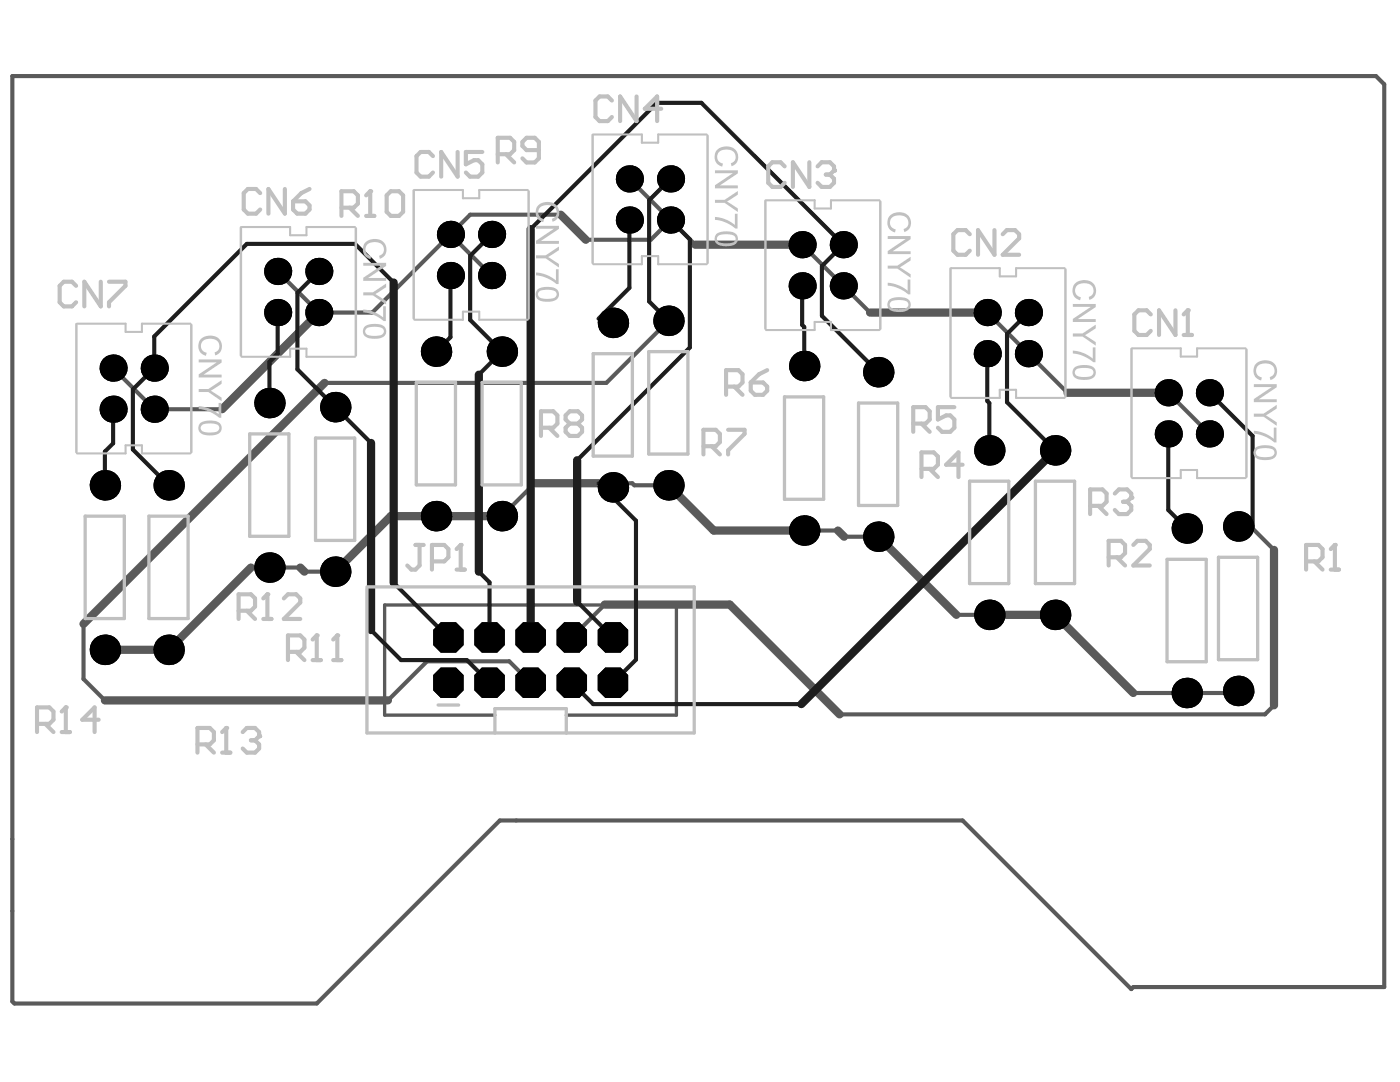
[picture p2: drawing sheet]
<svg xmlns="http://www.w3.org/2000/svg" width="279mm" height="216mm" viewBox="0 0 279 216" stroke-linecap="round" stroke-linejoin="round" font-family="sans-serif">
<path d="M98.8 142.7h-22v-22h58.2v22h-22" fill="none" stroke="#5a5a5a" stroke-width=".66"/>
<g fill="#5a5a5a">
<path d="M96.9 126.8h1.6v1.6h-1.6z" fill-rule="evenodd"/>
<path d="M105.1 126.8h1.6v1.6h-1.6z" fill-rule="evenodd"/>
<path d="M113.3 126.8h1.6v1.6h-1.6z" fill-rule="evenodd"/>
<path d="M113.3 126.8h1.6v1.6h-1.6z" fill-rule="evenodd"/>
<path d="M96.9 135h1.6v1.6h-1.6z" fill-rule="evenodd"/>
<path d="M105.1 135h1.6v1.6h-1.6z" fill-rule="evenodd"/>
<path d="M113.3 135h1.6v1.6h-1.6z" fill-rule="evenodd"/>
<path d="M113.3 135h1.6v1.6h-1.6z" fill-rule="evenodd"/>
<path d="M88.7 126.8h1.6v1.6h-1.6z" fill-rule="evenodd"/>
<path d="M121.5 126.8h1.6v1.6h-1.6z" fill-rule="evenodd"/>
<path d="M88.7 135h1.6v1.6h-1.6z" fill-rule="evenodd"/>
<path d="M121.5 135h1.6v1.6h-1.6z" fill-rule="evenodd"/>
</g>
<g fill="none" stroke="#5a5a5a" stroke-width=".82">
<path d="M2.5 15.2h272.1l1.7 1.6v180.2h-50.1l-.4 .4-33.7-33.7h-92.4l-36.5 36.5h-60.3l-.4-.4zM125.6 35.7l13.1 13.1M89.9 46.8l8.2 8.2M111.9 42.8h-18.1l-19.5 19.6h-10.7l-8.2-8.2M133.8 43.9l-3.9 3.9h-13M160.1 48.8l13.5 13.6M22.6 73.4l8.2 8.3h13.5M133.4 64l-12.4 12.4h-56.2M197 62.4l16 16M233.2 78.4l8.2 8.2M106.7 96.4l-6.5 6.6M119.5 96.4h6.7l.4 .4h6.8"/>
<path d="M50.1 113.2h9.8M60.8 114.1h6.1M160.5 105.9h6.7M168.5 107.1h6.8M250 105.5l4.3 4.2M16.7 124.5v11l4.2 4.3M105.9 136.2l-4.3-4.2h-16.4l-7.8 7.8M120.7 120.6l-6.6 6.6M190.9 122.7h6.5M226.2 138.3h23.8M254.3 140.7l-1.9 1.8h-84.8"/>
</g>
<g fill="none" stroke="#5a5a5a" stroke-width="1.6">
<path d="M111.9 42.8l5 5M138.7 48.8h21.4M63.6 62.4l-19.3 19.3M64.8 76.4l-48.1 48.1M173.6 62.4h23.4M213 78.4h20.2M106.7 96.4h12.8M133.4 96.8l9 9.1h18.1M50.1 113.2l-16.4 16.5h-12.8M59.9 113.2l.9 .9M100.2 103h-22.2l-11.1 11.1M167.2 105.9l1.3 1.2"/>
<path d="M175.3 107.1l15.6 15.6M254.3 109.7v31M20.9 139.8h56.5M120.7 120.6h24.9l22 21.9M197.4 122.7h13.2l15.6 15.6"/>
</g>
<g fill="#000">
<circle cx="125.6" cy="35.7" r="2.71"/>
<circle cx="133.8" cy="35.7" r="2.71"/>
<circle cx="55.4" cy="54.2" r="2.71"/>
<circle cx="63.6" cy="54.2" r="2.71"/>
<circle cx="89.9" cy="55" r="2.71"/>
<circle cx="89.9" cy="46.8" r="2.71"/>
<circle cx="98.1" cy="55" r="2.71"/>
<circle cx="98.1" cy="46.8" r="2.71"/>
<circle cx="125.6" cy="43.9" r="2.71"/>
<circle cx="133.8" cy="43.9" r="2.71"/>
<circle cx="160.1" cy="57" r="2.71"/>
<circle cx="160.1" cy="48.8" r="2.71"/>
<circle cx="168.3" cy="48.8" r="2.71"/>
<circle cx="168.3" cy="57" r="2.71"/>
<circle cx="22.6" cy="73.4" r="2.71"/>
<circle cx="30.8" cy="73.4" r="2.71"/>
<circle cx="55.4" cy="62.4" r="2.71"/>
<circle cx="63.6" cy="62.4" r="2.71"/>
<circle cx="87" cy="70.2" r="3"/>
<circle cx="100.2" cy="70.2" r="3"/>
<circle cx="122.3" cy="64.4" r="3"/>
<circle cx="133.4" cy="64" r="3"/>
<circle cx="160.5" cy="73" r="3"/>
<circle cx="175.3" cy="74.3" r="3"/>
<circle cx="197" cy="62.4" r="2.71"/>
<circle cx="197" cy="70.6" r="2.71"/>
<circle cx="205.2" cy="62.4" r="2.71"/>
<circle cx="205.2" cy="70.6" r="2.71"/>
<circle cx="233.2" cy="78.4" r="2.71"/>
<circle cx="241.4" cy="78.4" r="2.71"/>
<circle cx="20.9" cy="96.8" r="3"/>
<circle cx="22.6" cy="81.7" r="2.71"/>
<circle cx="30.8" cy="81.7" r="2.71"/>
<circle cx="33.7" cy="96.8" r="3"/>
<circle cx="53.8" cy="80.4" r="3"/>
<circle cx="66.9" cy="81.2" r="3"/>
<circle cx="122.3" cy="97.2" r="3"/>
<circle cx="133.4" cy="96.8" r="3"/>
<circle cx="197.4" cy="89.9" r="3"/>
<circle cx="210.6" cy="89.9" r="3"/>
<circle cx="233.2" cy="86.6" r="2.71"/>
<circle cx="241.4" cy="86.6" r="2.71"/>
<circle cx="53.8" cy="113.2" r="3"/>
<circle cx="66.9" cy="114.1" r="3"/>
<circle cx="87" cy="103" r="3"/>
<circle cx="100.2" cy="103" r="3"/>
<circle cx="160.5" cy="105.9" r="3"/>
<circle cx="175.3" cy="107.1" r="3"/>
<circle cx="236.9" cy="105.5" r="3"/>
<circle cx="247.1" cy="105" r="3"/>
<circle cx="20.9" cy="129.7" r="3"/>
<circle cx="33.7" cy="129.7" r="3"/>
<circle cx="197.4" cy="122.7" r="3"/>
<circle cx="210.6" cy="122.7" r="3"/>
<circle cx="236.9" cy="138.3" r="3"/>
<circle cx="247.1" cy="137.9" r="3"/>
</g>
<g fill="#000">
<path d="M86.4 134.7l1.6-1.5h3l1.5 1.5v3l-1.5 1.6h-3l-1.6-1.6z" fill-rule="evenodd"/>
<path d="M86.4 125.7l1.6-1.5h3l1.5 1.5v3l-1.5 1.5h-3l-1.6-1.5z" fill-rule="evenodd"/>
<path d="M86.4 134.7l1.6-1.5h3l1.5 1.5v3l-1.5 1.6h-3l-1.6-1.6z" fill-rule="evenodd"/>
<path d="M86.4 125.7l1.6-1.5h3l1.5 1.5v3l-1.5 1.5h-3l-1.6-1.5z" fill-rule="evenodd"/>
<path d="M94.7 134.7l1.5-1.5h3l1.5 1.5v3l-1.5 1.6h-3l-1.5-1.6z" fill-rule="evenodd"/>
<path d="M94.7 125.7l1.5-1.5h3l1.5 1.5v3l-1.5 1.5h-3l-1.5-1.5z" fill-rule="evenodd"/>
<path d="M94.7 134.7l1.5-1.5h3l1.5 1.5v3l-1.5 1.6h-3l-1.5-1.6z" fill-rule="evenodd"/>
<path d="M94.7 125.7l1.5-1.5h3l1.5 1.5v3l-1.5 1.5h-3l-1.5-1.5z" fill-rule="evenodd"/>
<path d="M102.9 134.7l1.5-1.5h3l1.5 1.5v3l-1.5 1.6h-3l-1.5-1.6z" fill-rule="evenodd"/>
<path d="M102.9 125.7l1.5-1.5h3l1.5 1.5v3l-1.5 1.5h-3l-1.5-1.5z" fill-rule="evenodd"/>
<path d="M102.9 134.7l1.5-1.5h3l1.5 1.5v3l-1.5 1.6h-3l-1.5-1.6z" fill-rule="evenodd"/>
<path d="M102.9 125.7l1.5-1.5h3l1.5 1.5v3l-1.5 1.5h-3l-1.5-1.5z" fill-rule="evenodd"/>
<path d="M111.1 134.7l1.5-1.5h3l1.6 1.5v3l-1.6 1.6h-3l-1.5-1.6z" fill-rule="evenodd"/>
<path d="M111.1 125.7l1.5-1.5h3l1.6 1.5v3l-1.6 1.5h-3l-1.5-1.5z" fill-rule="evenodd"/>
<path d="M111.1 134.7l1.5-1.5h3l1.6 1.5v3l-1.6 1.6h-3l-1.5-1.6z" fill-rule="evenodd"/>
<path d="M111.1 125.7l1.5-1.5h3l1.6 1.5v3l-1.6 1.5h-3l-1.5-1.5z" fill-rule="evenodd"/>
<path d="M119.3 134.7l1.5-1.5h3l1.6 1.5v3l-1.6 1.6h-3l-1.5-1.6z" fill-rule="evenodd"/>
<path d="M119.3 125.7l1.5-1.5h3l1.6 1.5v3l-1.6 1.5h-3l-1.5-1.5z" fill-rule="evenodd"/>
<path d="M119.3 134.7l1.5-1.5h3l1.6 1.5v3l-1.6 1.6h-3l-1.5-1.6z" fill-rule="evenodd"/>
<path d="M119.3 125.7l1.5-1.5h3l1.6 1.5v3l-1.6 1.5h-3l-1.5-1.5z" fill-rule="evenodd"/>
</g>
<g fill="none" stroke="#1e1e1e" stroke-width=".82">
<path d="M133.8 35.7l-4.3 4.3v20.2l3.9 3.8M63.6 54.2l-4.2 4.2v15.3l14.7 14.7M78.6 56.4l-7.8-7.7h-21.5l-18.5 18.4v6.3l-4.3 4.3v12l7.2 7.1M89.9 55v12.3l-2.9 2.9M98.1 46.8l-4.3 4.2v12.8l6.4 6.4-4.6 4.6M105.9 45.7l25.2-25.2h8.9l28.3 28.3-4.3 4.3v9.9l11.3 11.3M125.6 43.9v13.5l-6.1 6.2M133.8 43.9l3.9 3.9v21.5l-22.5 22.5M160.1 57v7.8l.4 .4v7.8M55.4 62.4v8.2l-1.6 1.6v8.2M197 70.6v9.4l.4 .4v9.5M205.2 62.4l-4.2 4.2v13.7l9.6 9.6"/>
<path d="M241.4 78.4l8.6 8.6v18.5M22.6 81.7v6.8l-1.7 1.6v6.7M119.5 96.4l7.4 7.5v27.7l-4.6 4.6M233.2 86.6v15.2l3.7 3.7M78.6 116.3l10.9 10.9M95.6 114.1l2.1 2.1v11M74.1 125.7l5.9 6h13.2l4.5 4.5M114.1 136.2l4.3 4.3h41.5M115.2 120.1l7.1 7.1"/>
</g>
<path d="M78.6 56.4v59.9M105.9 45.7v81.5M95.6 74.8v39.3M74.1 88.4v37.3M115.2 91.8v28.3M210.6 89.9l-50.7 50.6" fill="none" stroke="#1e1e1e" stroke-width="1.6"/>
<g fill="none" stroke="#c0c0c0" stroke-width=".41">
<path d="M82.7 37.9h9.7v1.7h3.2v-1.7h9.7M118.4 26.8h9.7v1.7h3.3v-1.7h9.6M152.9 40h9.7v1.6h3.2v-1.6h9.7M48.2 45.3h9.7v1.6h3.3v-1.6h9.6M118.4 52.7h9.7v-1.6h3.3v1.6h9.6M189.8 53.5h9.7v1.6h3.3v-1.6h9.7M15.4 64.6h9.7v1.6h3.2v-1.6h9.7M48.2 71.2h9.7v-1.6h3.3v1.6h9.6M82.7 63.8h9.7v-1.6h3.2v1.6h9.7M152.9 65.9h9.7v-1.7h3.2v1.7h9.7M189.8 79.4h9.7v-1.6h3.3v1.6h9.7M225.9 69.5h9.7v1.7h3.3v-1.7h9.7"/>
<path d="M15.4 90.5h9.7v-1.6h3.2v1.6h9.7M225.9 95.4h9.7v-1.6h3.3v1.6h9.7"/>
</g>
<g fill="none" stroke="#c0c0c0" stroke-width=".66">
<path d="M83.1 76.3h7.8v20.5h-7.8zM96.2 76.3h7.8v20.5h-7.8zM118.4 70.6h7.8v20.4h-7.8zM129.5 70.2h7.8v20.4h-7.8zM156.6 79.2h7.8v20.4h-7.8zM49.8 86.6h7.9v20.4h-7.9zM63 87.4h7.8v20.4h-7.8zM171.3 80.4h7.9v20.5h-7.9zM193.5 96h7.8v20.5h-7.8zM206.6 96h7.9v20.5h-7.9zM17 103h7.8v20.4h-7.8zM29.7 103h7.8v20.4h-7.8z"/>
<path d="M73.2 117.1h65.4v29.2h-65.4v-28.9M232.9 111.6h7.8v20.4h-7.8zM243.2 111.2h7.8v20.4h-7.8zM87.4 140.7h4.1M98.8 146.3v-4.9h14.2v4.9"/>
</g>
<g fill="none" stroke="#c0c0c0" stroke-width=".49">
<path d="M82.6 38v25.5M105.5 38.2v25.3M118.3 26.9v25.6M141.2 27.1v25.4M48.1 45.4v25.5M71 45.5v25.4M152.8 40v25.6M175.7 40.2v25.4M189.7 53.6v25.5M212.6 53.8v25.3M15.2 64.7v25.5M38.2 64.8v25.4"/>
<path d="M225.8 69.6v25.5M248.8 69.8v25.3"/>
</g>
<g fill="#c0c0c0">
<path d="M143 30a2.45 2.45 0 0 1 2.7-.7 2.45 2.45 0 0 1 1.6 2.1l-.2 .8-.4 .6-.7 .4-.1-.6a1.44 1.44 0 0 0 .8-1.8 1.44 1.44 0 0 0-1.7-1h-.1a1.43 1.43 0 0 0-1.7 1.2 1.43 1.43 0 0 0 1.1 1.6l-.2 .6a1.85 1.85 0 0 1-1.5-1.9l.1-.8z"/>
<path d="M142.7 34h4.6v.6l-3.6 2.4h3.6v.6h-4.6v-.6l3.6-2.4h-3.6z"/>
<path d="M142.7 39.9h1.9l2.7-1.8v.7l-2.2 1.4 2.2 1.4v.7l-2.7-1.8h-1.9z"/>
<path d="M142.7 43.3l1 .1 1.2 .4 1.8 1.1v-2.2h.5v2.9h-.4l-1-.7-1.3-.6-1.8-.4z"/>
<path d="M177.6 43a2.56 2.56 0 0 1 4.1 .9 1.84 1.84 0 0 1-1.2 2.4l-.2-.6a1.44 1.44 0 0 0 .9-1.8 1.44 1.44 0 0 0-1.7-.9h-.2a1.43 1.43 0 0 0-1.6 1.1 1.43 1.43 0 0 0 1.1 1.7l-.3 .6a1.85 1.85 0 0 1-1.4-1.9v-.1a1.85 1.85 0 0 1 .5-1.4z"/>
<path d="M177.2 47.1h4.5v.6l-3.6 2.4h3.6v.6h-4.5v-.6l3.6-2.4h-3.6z"/>
<path d="M177.2 53h1.9l2.6-1.8v.8l-2.1 1.3 2.1 1.4v.7l-2.6-1.8h-1.9z"/>
<path d="M177.2 56.4l1 .2 1.2 .4 1.7 1v-2.2h.6v2.9h-.5l-.9-.7-1.3-.6-1.8-.4z"/>
<path d="M143 46.7a3.6 3.6 0 0 1 4 .2 1.54 1.54 0 0 1-.1 1.6 1.54 1.54 0 0 1-1.5 .6h-.8a1.63 1.63 0 0 1-2-1.6zM143.3 47.1a.89 .89 0 0 0 0 1 .89 .89 0 0 0 .9 .4l.8 .1a1.47 1.47 0 0 0 1.8-.8v-.2a1.17 1.17 0 0 0-1.5-.8h-1.2z"/>
<path d="M177.5 59.8a3.6 3.6 0 0 1 4 .2 1.54 1.54 0 0 1-.1 1.7 1.54 1.54 0 0 1-1.5 .6h-.9a1.63 1.63 0 0 1-1.9-1.6zM177.8 60.2a.89 .89 0 0 0-.1 1.1 .89 .89 0 0 0 1 .3l.8 .1a1.47 1.47 0 0 0 1.8-.8v-.1a1.17 1.17 0 0 0-1.5-.9h-1.2z"/>
</g>
<path d="M7.4 144.4h2.5l.8-.8v-1.6l-.8-.8h-2.5v4.9M9 144.4l1.7 1.7M12.3 146.1h1.7M13.1 141.2v4.9" fill="none" stroke="#c0c0c0" stroke-width=".82"/>
<circle cx="13.1" cy="141.2" r=".41" fill="#c0c0c0"/>
<path d="M15.2 57l-.8-.8h-1.7l-.8 .8v3.3l.8 .8h1.7l.8-.8M20.1 56.2v4.9l-3.3-4.9v4.9M21.8 56.2h3.2v.8l-3.2 3.3v.8M13.1 141.2l-.8 .8M19.7 143.6h-3.3l2.5-2.4v4.9M39.4 148.5h2.5l.8-.8v-1.6l-.8-.8h-2.5v4.9M41 148.5l1.7 1.7M44.3 150.2h1.7M45.2 145.3v4.9" fill="none" stroke="#c0c0c0" stroke-width=".82"/>
<circle cx="45.2" cy="145.3" r=".41" fill="#c0c0c0"/>
<path d="M45.2 145.3l-.9 .8M48.4 146.1l.9-.8h1.6l.8 .8v.8" fill="none" stroke="#c0c0c0" stroke-width=".82"/>
<circle cx="51.7" cy="146.9" r=".41" fill="#c0c0c0"/>
<path d="M57.5 130.1h2.4l.9-.8v-1.7l-.9-.8h-2.4v4.9M59.1 130.1l1.7 1.6M62.4 131.7h1.6M63.2 126.8v4.9M50.1 147.7h.8M50.9 147.7l.8 .8v.9l-.8 .8h-1.6l-.9-.8M51.7 146.9l-.8 .8" fill="none" stroke="#c0c0c0" stroke-width=".82"/>
<circle cx="63.2" cy="126.8" r=".41" fill="#c0c0c0"/>
<path d="M63.2 126.8l-.8 .8M66.5 131.7h1.6M67.3 126.8v4.9" fill="none" stroke="#c0c0c0" stroke-width=".82"/>
<circle cx="67.3" cy="126.8" r=".41" fill="#c0c0c0"/>
<path d="M67.3 126.8l-.8 .8" fill="none" stroke="#c0c0c0" stroke-width=".82"/>
<g fill="#c0c0c0">
<path d="M72.9 48.4a2.56 2.56 0 0 1 4.1 .8 1.84 1.84 0 0 1-1.2 2.4l-.1-.6a1.44 1.44 0 0 0 .8-1.8 1.44 1.44 0 0 0-1.7-.9h-.1a1.43 1.43 0 0 0-1.7 1.1 1.43 1.43 0 0 0 1.1 1.7l-.2 .6a1.85 1.85 0 0 1-1.5-1.9 1.84 1.84 0 0 1 .5-1.4z"/>
<path d="M72.5 52.4h4.6v.7l-3.6 2.4h3.6v.5h-4.6v-.6l3.6-2.4h-3.6z"/>
<path d="M72.5 58.3h1.9l2.7-1.7v.7l-2.2 1.4 2.2 1.4v.7l-2.7-1.9h-1.9z"/>
<path d="M72.5 61.8l1 .1 1.2 .4 1.8 1.1v-2.3h.5v3h-.4l-1-.7-1.3-.7-1.8-.4z"/>
<path d="M72.8 65.1a3.6 3.6 0 0 1 4.1 .2 1.54 1.54 0 0 1-.2 1.7 1.54 1.54 0 0 1-1.5 .6h-.8a1.63 1.63 0 0 1-2-1.6zM73.1 65.6a.89 .89 0 0 0 0 1 .89 .89 0 0 0 .9 .4h.8a1.47 1.47 0 0 0 1.8-.8v-.1a1.17 1.17 0 0 0-1.5-.9l-1.2 .1z"/>
</g>
<path d="M82.9 108.7h1.7M83.7 108.7v4.1l-.8 .9h-.8l-.8-.9M86.2 112h2.5l.8-.8v-1.6l-.8-.9h-2.5v5M91.1 113.7h1.7M91.9 108.7v5" fill="none" stroke="#c0c0c0" stroke-width=".82"/>
<circle cx="91.9" cy="108.7" r=".41" fill="#c0c0c0"/>
<g fill="none" stroke="#c0c0c0" stroke-width=".82">
<path d="M86.4 31.1l-.8-.8h-1.7l-.8 .8v3.3l.8 .8h1.7l.8-.8M91.3 30.3v4.9l-3.3-4.9v4.9M96.3 30.3h-3.3v2.5l1.6-.8h.8l.9 .8v1.6l-.9 .8h-1.6l-.8-.8M144.9 77.1h2.5l.8-.8v-1.6l-.8-.8h-2.5v4.9M146.5 77.1l1.7 1.7M149.8 76.3h2.5l.8 .8v.9l-.8 .8h-1.7l-.8-.8zM153.1 73.9l-1.6 .8-1.7 1.6M108 85.3h2.4l.8-.8v-1.6l-.8-.8h-2.4v4.9M109.6 85.3l1.6 1.7M113.7 84.5l-.8-.8v-.8l.8-.8h1.6l.9 .8v.8l-.9 .8M113.7 84.5l-.8 .8v.9l.8 .8h1.6l.9-.8v-.9l-.9-.8M113.7 84.5h1.6"/>
<path d="M140.4 89h2.4l.9-.8v-1.6l-.9-.8h-2.4v4.9M142 89l1.7 1.7M145.3 85.8h3.3v.8l-3.3 3.3v.8M91.9 108.7l-.8 .9M221.3 111.2h2.4l.8-.8v-1.7l-.8-.8h-2.4v4.9M222.9 111.2l1.6 1.6M226.2 108.7l.8-.8h1.6l.9 .8v.9l-3.3 3.2h3.3"/>
</g>
<g fill="#c0c0c0">
<path d="M40.1 67.6a2.56 2.56 0 0 1 4.1 .9 1.84 1.84 0 0 1-1.2 2.4l-.2-.6a1.44 1.44 0 0 0 .9-1.8 1.44 1.44 0 0 0-1.8-.9h-.1a1.43 1.43 0 0 0-1.7 1.1 1.43 1.43 0 0 0 1.2 1.7l-.3 .6a1.85 1.85 0 0 1-1.4-1.9v-.1a1.84 1.84 0 0 1 .5-1.4z"/>
<path d="M39.7 71.7h4.5v.6l-3.6 2.4h3.6v.6h-4.5v-.6l3.5-2.4h-3.5z"/>
<path d="M39.7 77.6h1.9l2.6-1.7v.7l-2.1 1.4 2.1 1.3v.7l-2.6-1.8h-1.9z"/>
<path d="M39.7 81l1 .2 1.2 .4 1.7 1v-2.2h.6v3h-.5l-.9-.8-1.3-.6-1.8-.4z"/>
<path d="M40 84.4a3.6 3.6 0 0 1 4 .2 1.54 1.54 0 0 1-.1 1.7 1.54 1.54 0 0 1-1.5 .6h-.9a1.63 1.63 0 0 1-1.9-1.6zM40.3 84.8a.89 .89 0 0 0-.1 1.1 .89 .89 0 0 0 1 .4h.8a1.47 1.47 0 0 0 1.8-.8v-.1a1.17 1.17 0 0 0-1.5-.9l-1.3 .1z"/>
</g>
<path d="M193.5 46.7l-.8-.8h-1.6l-.8 .8v3.3l.8 .8h1.6l.8-.8M198.5 45.9v4.9l-3.3-4.9v4.9M200.1 46.7l.8-.8h1.7l.8 .8v.9l-3.3 3.2h3.3M222.5 98.5l.8-.8h1.6l.9 .8v.8M217.6 100.9h2.4l.8-.8v-1.6l-.8-.8h-2.4v4.9M219.2 100.9l1.6 1.7" fill="none" stroke="#c0c0c0" stroke-width=".82"/>
<circle cx="225.8" cy="99.3" r=".41" fill="#c0c0c0"/>
<path d="M225.8 99.3l-.9 .8M224.1 100.1h.8M224.9 100.1l.9 .8v.9l-.9 .8h-1.6l-.8-.8" fill="none" stroke="#c0c0c0" stroke-width=".82"/>
<g fill="#c0c0c0">
<path d="M250.7 72.6a2.56 2.56 0 0 1 4.1 .8 1.84 1.84 0 0 1-1.3 2.4l-.1-.6a1.44 1.44 0 0 0 .9-1.7 1.44 1.44 0 0 0-1.8-1h-.1a1.43 1.43 0 0 0-1.7 1.1 1.43 1.43 0 0 0 1.1 1.7l-.2 .6a1.85 1.85 0 0 1-1.4-1.9 1.85 1.85 0 0 1 .5-1.4z"/>
<path d="M250.2 76.7h4.6v.6l-3.6 2.4h3.6v.6h-4.6v-.7l3.6-2.4h-3.6z"/>
<path d="M250.2 82.5h2l2.6-1.7v.7l-2.2 1.4 2.2 1.4v.7l-2.6-1.9h-2z"/>
<path d="M250.2 86l1.1 .1 1.2 .4 1.7 1.1v-2.3h.5v3h-.4l-1-.7-1.2-.6-1.9-.5z"/>
<path d="M107.3 41.1a2.45 2.45 0 0 1 2.7-.8 2.45 2.45 0 0 1 1.6 2.2l-.2 .8-.5 .6-.6 .3-.1-.5a1.44 1.44 0 0 0 .8-1.8 1.44 1.44 0 0 0-1.7-1h-.2a1.43 1.43 0 0 0-1.6 1.1 1.43 1.43 0 0 0 1.1 1.7l-.3 .6a1.85 1.85 0 0 1-1.4-1.9l.1-.8z"/>
<path d="M107 45.1h4.5v.6l-3.5 2.4h3.5v.6h-4.5v-.7l3.6-2.4h-3.6z"/>
<path d="M107 50.9h1.9l2.6-1.7v.7l-2.1 1.4 2.1 1.4v.7l-2.6-1.8h-1.9z"/>
<path d="M107 54.4l1 .1 1.2 .4 1.8 1.1v-2.3h.5v3h-.5l-.9-.7-1.3-.6-1.8-.5z"/>
<path d="M214.6 56.6a2.56 2.56 0 0 1 4.1 .8 1.84 1.84 0 0 1-1.3 2.4l-.1-.6a1.44 1.44 0 0 0 .8-1.7 1.44 1.44 0 0 0-1.7-1h-.1a1.43 1.43 0 0 0-1.7 1.1 1.43 1.43 0 0 0 1.1 1.7l-.2 .6a1.85 1.85 0 0 1-1.5-1.9 1.85 1.85 0 0 1 .6-1.4z"/>
<path d="M214.1 60.7h4.6v.6l-3.6 2.4h3.6v.5h-4.6v-.6l3.6-2.4h-3.6z"/>
<path d="M214.1 66.5h1.9l2.7-1.7v.7l-2.2 1.4 2.2 1.4v.7l-2.7-1.9h-1.9z"/>
<path d="M214.1 70l1 .1 1.3 .4 1.7 1.1v-2.3h.5v3h-.4l-1-.7-1.2-.7-1.9-.4z"/>
<path d="M250.5 89.4a3.6 3.6 0 0 1 4.1 .2 1.54 1.54 0 0 1-.1 1.6 1.54 1.54 0 0 1-1.6 .6h-.8a1.63 1.63 0 0 1-1.9-1.6zM250.9 89.8a.89 .89 0 0 0-.1 1 .89 .89 0 0 0 1 .4h.8a1.47 1.47 0 0 0 1.7-.7l.1-.2a1.17 1.17 0 0 0-1.5-.9l-1.3 .1z"/>
<path d="M107.3 57.8a3.6 3.6 0 0 1 4 .2 1.54 1.54 0 0 1-.1 1.6 1.54 1.54 0 0 1-1.5 .6h-.8a1.63 1.63 0 0 1-2-1.6zM107.6 58.2a.89 .89 0 0 0 0 1 .89 .89 0 0 0 .9 .4h.8a1.47 1.47 0 0 0 1.8-.7v-.2a1.17 1.17 0 0 0-1.5-.9l-1.2 .1z"/>
<path d="M214.4 73.4a3.6 3.6 0 0 1 4.1 .1 1.54 1.54 0 0 1-.1 1.7 1.54 1.54 0 0 1-1.6 .6h-.8a1.63 1.63 0 0 1-2-1.6zM214.7 73.8a.89 .89 0 0 0 0 1 .89 .89 0 0 0 1 .4h.8a1.47 1.47 0 0 0 1.7-.7v-.2a1.17 1.17 0 0 0-1.4-.9l-1.3 .1z"/>
</g>
<path d="M183.9 93.6h2.5l.8-.9v-1.6l-.8-.8h-2.5v4.9M185.5 93.6l1.7 1.6M192.1 92.7h-3.3l2.5-2.4v4.9M53.4 118.6v4.9M47.6 121.9h2.5l.8-.9v-1.6l-.8-.8h-2.5v4.9M49.3 121.9l1.6 1.6M52.5 123.5h1.7" fill="none" stroke="#c0c0c0" stroke-width=".82"/>
<circle cx="53.4" cy="118.6" r=".41" fill="#c0c0c0"/>
<path d="M51.9 38.5l-.8-.8h-1.6l-.9 .8v3.3l.9 .8h1.6l.8-.8M56.8 37.7v4.9l-3.2-4.9v4.9M61.8 37.7l-1.7 .8-1.6 1.7M156.6 33.2l-.8-.8h-1.7l-.8 .8v3.3l.8 .8h1.7l.8-.8M161.5 32.4v4.9l-3.3-4.9v4.9M163.2 33.2l.8-.8h1.6l.8 .8v.8M58.5 40.2h2.5l.8 .8v.8l-.8 .8h-1.7l-.8-.8zM53.4 118.6l-.9 .8M56.6 119.4l.9-.8h1.6l.8 .8v.8l-3.3 3.3h3.3" fill="none" stroke="#c0c0c0" stroke-width=".82"/>
<circle cx="166.4" cy="34" r=".41" fill="#c0c0c0"/>
<path d="M73.9 38.2v4.9M164.8 34.8h.8M165.6 34.8l.8 .9v.8l-.8 .8h-1.6l-.8-.8M166.4 34l-.8 .8M68.1 41.4h2.5l.8-.8v-1.6l-.8-.8h-2.5v4.9M69.8 41.4l1.6 1.7M73.1 43.1h1.6" fill="none" stroke="#c0c0c0" stroke-width=".82"/>
<circle cx="73.9" cy="38.2" r=".41" fill="#c0c0c0"/>
<path d="M73.9 38.2l-.8 .8M77.2 39l.8-.8h1.6l.9 .8v3.3l-.9 .8h-1.6l-.8-.8zM99.3 30.8h2.5l.8-.8v-1.7l-.8-.8h-2.5v4.9M101 30.8l1.6 1.6M107.5 30h-2.4l-.8-.9v-.8l.8-.8h1.6l.8 .8v3.3l-.8 .8h-1.6l-.8-.8M260.7 112h2.4l.8-.8v-1.6l-.8-.9h-2.4v5M262.3 112l1.6 1.7M265.6 113.7h1.6M266.4 108.7v5" fill="none" stroke="#c0c0c0" stroke-width=".82"/>
<circle cx="266.4" cy="108.7" r=".41" fill="#c0c0c0"/>
<path d="M229.7 62.7l-.9-.8h-1.6l-.8 .8v3.3l.8 .8h1.6l.9-.8M234.6 61.9v4.9l-3.3-4.9v4.9M236.2 66.8h1.7M237.1 61.9v4.9M182.3 84.5h2.4l.8-.8v-1.6l-.8-.9h-2.4v5M183.9 84.5l1.6 1.7M190.5 81.2h-3.3v2.5l1.6-.8h.8l.9 .8v1.6l-.9 .9h-1.6l-.8-.9M266.4 108.7l-.8 .9" fill="none" stroke="#c0c0c0" stroke-width=".82"/>
<circle cx="237.1" cy="61.9" r=".41" fill="#c0c0c0"/>
<path d="M127 19.2v5l-3.2-5v5M122.1 20.1l-.8-.9h-1.6l-.9 .9v3.2l.9 .9h1.6l.8-.9M132 21.7h-3.3l2.4-2.5v5M237.1 61.9l-.9 .8" fill="none" stroke="#c0c0c0" stroke-width=".82"/>
</svg>
